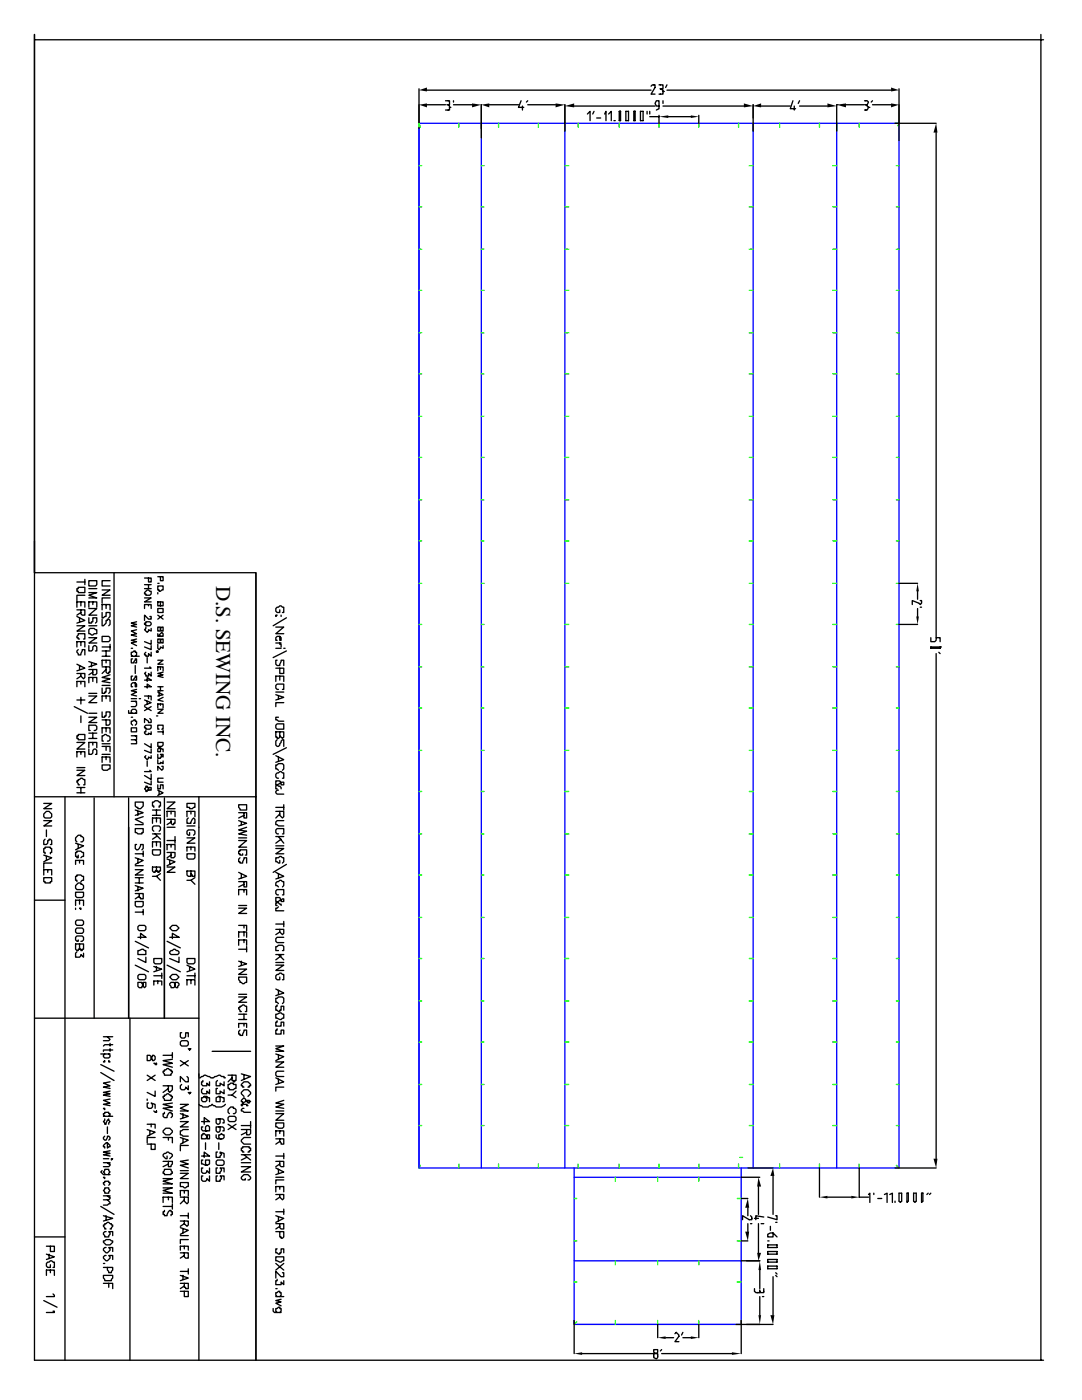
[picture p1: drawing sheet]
<svg xmlns="http://www.w3.org/2000/svg" width="216mm" height="279mm" viewBox="0 0 216 279" stroke-linecap="round" stroke-linejoin="round" font-family="sans-serif">
<defs><g id="words">
<text font-size="4.2" x="43.1" y="116.9" transform="rotate(90 43.1 116.9)">D.S. SEWING INC.</text>
</g></defs>
<path d="M83.6 24.6h95.8v208.5h-95.8zM83.6 24.6v208.5M96 24.6v208.5M112.7 24.6v208.5M150.3 24.6v208.5M167 24.6v208.5M114.6 233.1v31.2h33.3v-31.2M114.6 234.9h33.3M114.6 251.6h33.3" fill="none" stroke="#00f" stroke-width=".26"/>
<g fill="none" stroke="#0f0" stroke-width=".26">
<path d="M83.6 25.4v-.8l.3 .8M83.6 33.1h.5M91.5 24.6v.8M96 33.1h.6M99.5 24.6v.8M107.4 24.6v.8M112.7 33.1h.8M115.4 24.6v.8M123.6 24.6v.8M131.5 24.6v.8M139.4 24.6v.8M147.4 24.6v.8"/>
<path d="M149.5 33.1h.8M155.6 24.6v.8M163.5 24.6v.8M166.2 33.1h.8M171.4 24.6v.8M178.9 33.1h.5M179.4 24.6l-.3 .5M83.6 41.3h.5M83.6 49.7h.5M83.6 57.9h.5M96 41.3h.6M96 49.7h.6"/>
<path d="M96 57.9h.6M112.7 41.3h.8M112.7 49.7h.8M112.7 57.9h.8M149.5 41.3h.8M149.5 49.7h.8M149.5 57.9h.8M166.2 41.3h.8M166.2 49.7h.8M166.2 57.9h.8M178.9 41.3h.5M178.9 49.7h.5"/>
<path d="M178.9 57.9h.5M83.6 66.4h.5M83.6 74.6h.5M96 66.4h.6M96 74.6h.6M112.7 66.4h.8M112.7 74.6h.8M149.5 66.4h.8M149.5 74.6h.8M166.2 66.4h.8M166.2 74.6h.8M178.9 66.4h.5"/>
<path d="M178.9 74.6h.5M83.6 83.1h.5M83.6 91.3h.5M83.6 99.7h.5M96 83.1h.6M96 91.3h.6M96 99.7h.6M112.7 83.1h.8M112.7 91.3h.8M112.7 99.7h.8M149.5 83.1h.8M149.5 91.3h.8"/>
<path d="M149.5 99.7h.8M166.2 83.1h.8M166.2 91.3h.8M166.2 99.7h.8M178.9 83.1h.5M178.9 91.3h.5M178.9 99.7h.5M83.6 107.9h.5M83.6 116.4h.5M96 107.9h.6M96 116.4h.6M112.7 107.9h.8"/>
<path d="M112.7 116.4h.8M149.5 107.9h.8M149.5 116.4h.8M166.2 107.9h.8M166.2 116.4h.8M178.9 107.9h.5M178.9 116.4h.5M83.6 124.6h.5M83.6 133.1h.5M96 124.6h.6M96 133.1h.6M112.7 124.6h.8"/>
<path d="M112.7 133.1h.8M149.5 124.6h.8M149.5 133.1h.8M166.2 124.6h.8M166.2 133.1h.8M178.9 124.6h.5M178.9 133.1h.5M83.6 141.3h.5M83.6 149.8h.5M83.6 158h.5M96 141.3h.6M96 149.8h.6"/>
<path d="M96 158h.6M112.7 141.3h.8M112.7 149.8h.8M112.7 158h.8M149.5 141.3h.8M149.5 149.8h.8M149.5 158h.8M166.2 141.3h.8M166.2 149.8h.8M166.2 158h.8M178.9 141.3h.5M178.9 149.8h.5"/>
<path d="M178.9 158h.5M83.6 166.4h.5M83.6 174.6h.5M96 166.4h.6M96 174.6h.6M112.7 166.4h.8M112.7 174.6h.8M149.5 166.4h.8M149.5 174.6h.8M166.2 166.4h.8M166.2 174.6h.8M178.9 166.4h.5"/>
<path d="M178.9 174.6h.5M83.6 183.1h.5M83.6 191.3h.5M83.6 199.8h.5M96 183.1h.6M96 191.3h.6M96 199.8h.6M112.7 183.1h.8M112.7 191.3h.8M112.7 199.8h.8M149.5 183.1h.8M149.5 191.3h.8"/>
<path d="M149.5 199.8h.8M166.2 183.1h.8M166.2 191.3h.8M166.2 199.8h.8M178.9 183.1h.5M178.9 191.3h.5M178.9 199.8h.5M83.6 208h.5M83.6 216.4h.5M96 208h.6M96 216.4h.6M112.7 208h.8"/>
<path d="M112.7 216.4h.8M149.5 208h.8M149.5 216.4h.8M166.2 208h.8M166.2 216.4h.8M178.9 208h.5M178.9 216.4h.5M83.6 224.6h.5M83.9 232.6l-.3 .5M91.5 232.3v.8M96 224.6h.6M99.5 232.3v.8"/>
<path d="M107.4 232.3v.8M112.7 224.6h.8M114.6 239.2h.5M115.4 232.3v.8M122.8 234.9v.8M123.6 232.3v.8M131.2 234.9v.8M131.5 232.3v.8M139.4 232.3v.8M139.4 234.9v.8M147.1 239.2h.8M147.4 232.3v.8"/>
<path d="M147.6 231h.6M149.5 224.6h.8M155.6 232.3v.8M163.5 232.3v.8M166.2 224.6h.8M171.4 232.3v.8M178.9 232.6l.5 .5M178.9 224.6h.5M114.6 255.9h.5M114.6 247.6h.5M122.8 251.6v.8M131.2 251.6v.8"/>
<path d="M139.4 251.6v.8M147.1 255.9h.8M147.1 247.6h.8M115.1 263.8l-.5 .5M122.8 263.5v.8M131.2 263.5v.8M139.4 263.5v.8M147.9 263.5v.8"/>
</g>
<g fill="none" stroke="#000" stroke-width=".26">
<path d="M6.9 7.9h201.3M83.6 17.7v8M85.2 18h44.7M129.9 17.2l.3-.3h.5v.6l-.8 1.3h.8M131.5 16.9h.8v.8h-.5M131.8 17.7l.5 .3v.3M131.8 17.7h.2M132.3 18.3v.5h-.8M132.3 18.3h.3M133.1 18h44.7M133.1 16.9l-.3 .6M179.4 17.7v10.3"/>
<path d="M207.7 6.9v264.6M85.2 20.9h3.7M88.9 20.1h.8v.8h-.3M89.2 20.9h.2M89.4 20.9l.3 .3v.2M89.7 21.4v.6h-.8M89.7 21.4h.3M90.5 20.9h3.7M90.5 20.1v.3M96 20.9v6.6M97.6 20.9h5.9M104 20.1l-.5 1.3h1"/>
<path d="M104.2 21.2v.8M105.3 20.9h5.6M105.3 20.1l-.3 .3M112.7 20.9v5.3M114.6 21.2h16.1M117.2 22.8l.5-.6v1.9M118.5 22.2l-.2 .6M119.1 23.5h.8M120.6 22.8l.3-.6v1.9M121.4 22.8l.6-.6v1.9M122.5 24.1h.3M123.6 22.2h.2v1.9h-.2z"/>
<path d="M123.6 22.2h.2M124.9 22.2h.5v1.9h-.5zM126.5 22.2h.2v1.9h-.2zM126.5 22.2h.2M127.8 22.2h.5v1.9h-.5zM129.1 22.2v.6M129.6 23.3h1.9M129.6 22.2v.6M131.5 21.2h-.5l-.3-.6 .3-.5h.5v1.6l-.5 .3M131.5 23v1.6M132.3 21.2h16.1M132.3 20.1v.5"/>
<path d="M133.3 23.3h4.5M139.4 23v1.6M150.3 20.9v5.3M151.9 21.2h5.8M158.2 20.1l-.5 1.6h1M158.5 21.2v.8M159.5 21.2h5.6M159.5 20.1l-.2 .5M167.2 20.9h-.2v5.3M168.8 20.9h3.7M172.5 20.1h.5l.3 .3-.3 .5h-.2M172.8 20.9l.5 .5"/>
<path d="M172.8 20.9h.2M173.3 21.4l-.3 .6h-.5M173.3 21.4h.3M174.1 20.9h3.7M174.1 20.1l-.3 .3M178.6 24.6h8.2M186.8 26.5v100.8M15.3 117.5h.3v-.3h1.3v1.1h-1.3v-.3h-.3zM15.3 116.2h1.6M16.9 118.8h-1.6v1.1M16.9 115.6v1.1M17.7 115.9h1.6v.8l-.3 .2h-1.3z"/>
<path d="M17.7 118.3h1.6l-1.6 .5 1.6 .5h-1.6M17.7 117.5h1.6M20.4 117.7h1.6l-1.6 1.1h1.6M22 115.9h-1.6v1h1.6M22 119.3h-1.6v1.1M22.8 114.3v44.7M28.8 118.3l.6-.6h.2l.3 .3h.3v.5l-.3 .3h-.8v-.3h-.3zM28.8 115.4h1.4v.8h-.6v-.8M28.8 119.3h1.4l-1.4 .8h1.4M28.8 117.5h1.4M28.8 116.7h1.4M29.6 116.7v.8"/>
<path d="M31.5 116.9h1v.8l-.8 .3v-.3h-.2zM31.5 118.3v.2zM31.5 115.1h1v.8h-.5v-.8M31.5 116.4h.2M51.1 114.3v157.2v-157.2h-44.2v-107.4v264.6h201.3M179.4 116.4h3.7M183.1 118v1.6M183.6 119.9h.3v.5l-.3 .3-.2-.3-1.4-.5v.8M15.3 121.2v-1.1h1.6v1.1M15.3 121.7h1.6v1.1h-.5l-.3-.3v-.8M15.3 123l1.6 .8-1.6 .6M15.3 124.9h1.6l-1.6 1h1.6"/>
<path d="M15.3 129.1v-1h1.6v1M15.3 132.6l1.6 .7-1.6 .6M15.3 134.4h1.6v.8l-.2 .3-.6-.6v-.5M15.3 137.1v-1.1h1.6v1.1M15.3 139.7h1.6M15.6 129.6l-.3 .3 .3 .8h.5l.3-1.1h.5v1.1M15.9 127.5h-.3v-.2h-.3l.3-.8h1.3v1h-.2M15.9 123.3v.8M15.9 132.8v.8M16.1 120.1v.8M16.1 128.1v.8M16.1 136v.5"/>
<path d="M16.1 139.2v1.3M16.1 122.2l-.8 .6M16.1 134.9l-.8 .6M17.7 125.7l.3-.3h.8l.2 .3h.3v.8h-.5l-.3 .2-.8-.2zM17.7 121.2v-1.1h1.6v1.1M17.7 121.4h1.6l-1.6 1.4h1.6M17.7 123.3v1.1h.6v-.3h.2v-.8h.8v.8l-.3 .3M17.7 127.3h1.6l-1.6 1h1.6M17.7 128.9v1h.6l.2-.3v-.5l.3-.2h.2l.3 .2v.8h-.3M17.7 132l1.6 .6-1.6 .5M17.7 133.6h1.6v.8l-.3 .3h-.5v-1.1M17.7 136.3v-1.1h1.6v1.1"/>
<path d="M17.7 138.9h1.6l-1.6 1.3h1.6M17.7 124.9h1.6M17.7 138.4h1.6M18.3 132.3v.8M18.5 120.1v.6M18.5 135.2v.8M18.5 134.1l-.8 .6M20.4 127h1.3l.3 .3v.5l-.3 .3h-1.3zM20.4 121.7v-1h1.6v1M20.4 122.2v1.1l.8-.3v-.8h.8v.8l-.3 .3M20.4 123.6v1.3h.2l.6-.5v-.6h.2v-.2h.3l.3 .2v.8l-.3 .3M20.4 132.8v-1h1.6v1"/>
<path d="M20.4 133.1h1.6v1h-.3v.3h-.3l-.2-.3v-1M20.4 137.3v1.1h.5v-.3h.3v-.8h.8v.8l-.3 .3M20.4 140v-1.1h1.6v1.1M20.4 129.1h1.6M20.4 129.9h1.6M20.4 131h1.6M20.4 136.8h1.6M21.2 120.7v.7M21.2 129.9v1.1M21.2 131.8v.5M21.2 138.9v.5M21.2 133.6l-.8 .8"/>
<path d="M22 134.7l-1.6 .5 1.6 .3-1.6 .5 1.6 .3M22 128.6v1M26.2 129.4h.3zM26.2 131h1.6M26.2 139.4h1.1M26.2 140h1.1M26.5 131l-.3-.3v-.5h.3l.2-.3h.3v.3h.3v.5l-.3 .3M26.5 131.5h-.3v.8h.5l.3-.8h.3v.8h-.3M26.5 134.9h-.3v.8h.5l.3-.8h.3v.8h-.3M27 136.3v.8h.3v-.6l-.3-.2h-.5l-.3 .2v.6h.3M27 140l.3 .2v.6l-.3 .2h-.8M27 132.8v1.6"/>
<path d="M27.3 124.1l-1.1 .3 1.1 .2-1.1 .3 1.1 .2M27.3 125.7l-1.1 .2 1.1 .6-1.1 .2 1.1 .3M27.3 127.5l-1.1 .3 1.1 .3-1.1 .2 1.1 .6M27.3 137.6l-1.1 .2 1.1 .3-1.1 .5 1.1 .3M27.8 139.4h.2M28.8 124.4h.3v-.3h.8l.3 .3v.2l-.3 .3h-.8v-.3h-.3zM28.8 121.4v-.7h1.4v.7M28.8 135.7h1.4l-.8-.5v.8M28.8 137.1h1.4l-.8-.6v.8M28.8 138.9h1.4v.8M28.8 139.7l1.4 .5-1.4 .6M29.1 125.1v.3l-.3 .3 .6 .5 .2-.3v-.2l.6 .2v-.5"/>
<path d="M29.1 130.2l-.3 .2v.3h.3v.3h.5v-.6l.6 .6v-.8M29.1 134.1l-.3 .3 .3 .3v.2h.5v-.5l.6 .5v-.8M29.4 131.2v1.1M29.4 140v.5M29.6 120.7v.2M29.6 138.9v.5M29.9 123h.3v.6h-.6l-.8-.8v1M29.9 133.1l.3 .2h-1.4M30.2 127.8v.8l-1.4-.5M30.2 128.9v.7l-1.4-.5M31.2 129.9v.3h.3v-.3v.3M31.5 121.4h1v.8h-1z"/>
<path d="M31.5 125.1h.5v.6l.3 .2h.2v-.8h-.2l-.3 .3v.5h-.5zM31.5 127.5h.5v.6l.3 .2h.2v-.8h-.2l-.3 .3v.5h-.5zM31.5 126.5v.5h1v-.5l-.2-.3-.6 .5 .3 .3h.3M31.5 128.6v.8l.2 .2 .3-.2v-.3l.5 .3v-.5M31.5 131.8h1l-1 .8h1M31.5 133.9v-.8h1v.8M31.5 138.1l1 .5-1 .3M31.5 137.1h1M31.5 122.8l1 .8M31.5 137.8h1M31.7 138.1v.8M32 120.1v.8h.5v-.8h-1v.8h.5v-.2"/>
<path d="M32 133.1v.5M32 137.1v.7M32.5 134.1l-1 .3 1 .3-1 .2 1 .3M32.5 139.2l-1 .5 1 .3M32.5 122.8l-1 .8M55 122.8h.3l-.3 .2zM55 125.1h1.6l-1.6 1.4h1.6M55 133.3h1.6v1.1h-.8v-1.1M55 136v-1.1h1.6v1.1M55 138.6l1.6 .6-1.6 .5M55 129.4h1.1M55 128.3h1.1"/>
<path d="M55 138.1h1.6M55.3 131.8h-.3v.8l.3 .2h.5l.3-1h.5v1M55.6 137.6h-.3l-.3-.3v-.5l.3-.3h1.3v1.1h-.2M55.6 138.9v.5M55.8 121.7v.5h-.5l-.3-.2v-.6l.3-.2h.3l.2-.3 .8 .3v1h-.2M55.8 127v.8h.3v-.5l-.3-.3h-.5l-.3 .3v.5h.3M55.8 128.3v.3h.3v.5M55.8 134.9v.8M56.1 122.8v.2zM56.6 129.4h.3M57.1 123.3l-2.6 1.6M57.1 129.9l-2.6 1.3"/>
<path d="M179.4 124.6h3.7M183.1 121.4v1.6M183.6 121.2h.3M185.7 127.3v.8h.8l.3-.3v-.5h.8v.8M185.7 129.1h1.9v.3h-1.9zM186.8 130.4v100.8M187.3 130.2l.3 .2M187.6 129.1h.3M6.9 159h44.2M13 159v112.5M14.8 141l2.7 1.3M15.3 148.2h1.6l-1.6 1.3h1.6"/>
<path d="M15.3 151.1v-1.1h1.6v1.1M15.3 153.7h1.6l-1.6 1.1h1.6M15.3 153.2h1.6M15.3 157.2h1.6M15.3 158.2h1.6M15.6 146.6h1.3v1h-1.3v-.2h-.3v-.6h.3zM15.9 156.6h-.3l-.3-.8h.3v-.2h.3l.2-.3 .8 .3v1h-.2M16.1 142.9v1.3M16.1 150v.5M16.1 157.2v1M17.7 143.1h1.6l-1.6 1.1h1.6M17.7 149.2v-1h1.6v1"/>
<path d="M17.7 149.5v1h.6l.2-.2v-.5l.3-.3h.2l.3 .3v.7h-.3M17.7 142.3h1.6M17.7 146.3h1.6M17.7 147.4h1.6M18 145.8h-.3v-1.1h1.3l.3 .3v.5l-.3 .3h-.2M18.5 146.3v1.1M18.5 148.2v.5M18.8 159.3v43.9M20.4 152.7h1.6v.8h-.3l-.3 .2h-.8l-.2-.2zM20.4 142.1v1h.5v-.2h.3v-.8h.8v.8l-.3 .2M20.4 143.7h1.6v.8l-.3 .2h-.5v-1M20.4 146.3v-1h1.6v1"/>
<path d="M20.4 149h1.6v1M20.4 152.1v-1h1.6v1M20.4 148.4h1.6M20.4 150.5h1.6M20.6 147.9h-.2v-1.1h.2l.3-.2h.3l.8 .5v.5l-.3 .3h-.3M21.2 145.3v.7M21.2 149v.8M21.2 151.1v.5M25.7 141.8v.5h1.6M25.7 159.3v43.9M26.2 143.1h.3zM26.2 145.3h1.1v.7h-1.1z"/>
<path d="M26.2 146.8h1.1h-.3M26.5 142.3h-.3v-.5l.3-.2h.5l.3 .2v.5h-.3M26.5 144.7l-.3-.2v-.6h.3l.2-.2h.3v.2h.3v.6l-.3 .2M27 147.6l.3 .3v.5h-1.1M27.3 146.8v.8h-1.1M28.8 145l.3-.3h1.1v.6l-.3 .2h-.8v-.2h-.3zM28.8 148.4l1.4 .8v-.8M28.8 141l1.4 .8M29.1 156.9h.3v.3h.2v.5h.6v-.5h-.6v.5h-.2v.3h-.3v-.3l-.3-.3 .3-.2zM29.1 145.8v.2h-.3v.3l.3 .3h.5v-.3l.6 .3v-.6M29.1 150.8l-.3 .3 .6 .5 .2-.3v-.2l.6 .2v-.5M29.4 151.9v1"/>
<path d="M29.9 143.4l.3 .3v.5h-.6v-.3l-.8-.5v.8M29.9 153.7l.3 .3h-1.4M30.2 149.5v.8l-1.4-.5M30.2 154.5v1.1l-1.4-.8M30.2 155.8v.8l-1.4-.5M30.2 141l-1.4 .8M31.2 142.9h.3M31.5 148.2h1v.5l-.2 .3h-.8zM31.5 141.3v-.8h1v.8M31.5 141.6h1l-1 .7h1M31.5 150.5v.8h.5v-.2h.3v-.3l-.3-.3h.5v.6M31.5 151.6v.8h.5v-.3l.5 .3v-.5"/>
<path d="M31.5 156.6v.8h.5v-.8h.5v.8M31.5 157.7l1 .5-1 .6M31.5 146h1M31.7 145.5h-.2v-.8h1v.8h-.2M31.7 149.2l.3 .3v.5h-.5v-.5l.2-.3 .8 .3v.5M31.7 158v.5M32 140.5v.3M32.3 152.9h.2v.6l-.2 .2-.8-.8v.8M32.5 155.3h-1v.8h1M32.5 145.8v.8M32.8 159.3v43.9M39.7 159v44.2"/>
<path d="M55 150.8l1.6 .8-1.6 .5M55.3 144.5h1.3v1h-1.3l-.3-.2v-.6zM55.3 147.6l-.3 .3v.8l.3 .3h.3l.5-.8v-.3l.3-.3h.2v1.4M55.3 157.4h-.3v-.5l.3-.3 .8-.5h.5v.5h-.5l-.3-.8h-.8v.8l.8 .3 .3 .3v.2M55.6 143.1h-.6v.6h.3l.3 .2h1M55.6 153.7l-.3-.2h-.3v-.8h.3l.3-.3h.8l.2 .3v.8l-.2 .2M55.6 155.3h-.3l-.3-.3v-.5l.8-.5 .8 .3v1h-.2M55.6 157.7h-.3l-.3 .3v.2l.3 .3h1.3M55.6 151.1v.8M55.8 146v.8l.6 .6 .2-.3v-1.1h-1.6v1.1h.3v.3h.3l.2-.3v-.3M56.6 140.2h-1.6v.8M57.1 149.2l-2.6 1.3"/>
<path d="M6.9 179.7h6.1M8.7 162.5l.6-.6h.5l.5 .6v.5l-.2 .2h-1.1l-.3-.2zM8.7 175.2h1.6v.7h-.2v.3h-1.1v-.3h-.3zM8.7 160.3h1.6l-1.6 1.1h1.6M8.7 163.8h1.6l-1.6 1h1.6M8.7 170.7l1.6 .5-1.6 .8M8.7 174.6v-1h1.6v1M9 167.5l-.3 .2v.8h.6l.2-.2v-.6h.3v-.2h.3l.2 .2v.8h-.2M9 170.4v-.3h-.3v-.8h.3v-.2h1.1v.2h.2v.8h-.2v.3M9.3 165.6v1.4M9.3 170.9v.8M9.5 173.6v.5"/>
<path d="M10.3 172.2h-1.6v1.1M15.1 178.1h1.6v.8l-.3 .2h-1.1l-.2-.2zM15.1 168.3l1.6 .5-1.6 .8M15.1 172.5v-.8h1.6v.8M15.3 168l-.2-.3v-.5l.5-.5h.5v.3h.3l.3 .2v.5l-.3 .3h-.3M15.3 175.9v-.2h-.2v-.8h.2v-.3h.8l.3 .3h.3v.8h-.3l-.3 .2M15.6 176.2h.5v.3h.3l.3 .2v.6l-.3 .2h-1.1l-.2-.2v-.6zM15.6 170.7v.5h-.3v-.3h-.2v-.8h.2v-.2h.8l.3 .2h.3v.8h-.3l-.3 .3M15.6 168.5v.8M15.9 171.7v.5M15.9 179.7v.7M27 160.1h1.6v.8l-.6 .5h-.5v-.3h-.2l-.3-.2z"/>
<path d="M27 165.4h1.6v.8h-.3v.2h-.8l-.2-.2h-.3zM27 179.9h1.6v.8l-.3 .3h-1l-.3-.3zM27 161.7l1.6 .5-1.6 .5M27 171.2l1.6 .5-1.6 .8M27 173.6h1.6l-1.6 1h1.6M27 176.7l1.6 .6-1.6 .5M27 178.3h1.6v1.1h-.6v-.3h-.2v-.8M27 164.6h1.6M27 170.4h1.6M27 172.8h1.6M27 175.2h1.6M27 176.2h1.6"/>
<path d="M27.3 168.5h-.3v.8l.3 .3h.2l.3-.3 .2-.8h.6v.8l-.3 .3M27.5 161.9v.8M27.5 171.4v.8M27.5 177v.8M27.8 175.2v1M27.8 178.9l-.8 .5M28.6 163l-1.6 .5 1.6 .8M28.6 169.9v1M30.4 169.6h1.6v.8l-.3 .3h-1l-.3-.3zM30.4 164.3v-1.1h1.6v1.1M30.4 169.1v-1.1h1.6v1.1M30.4 161.7h1.6"/>
<path d="M30.4 162.7h1.6M30.4 166.4h1.6M30.7 161.1v-.2h-.3v-.8h.3l.3-.3h.5l.2 .3h.3v.8h-.3v.2M30.7 165.9l-.3-.3v-.5l.3-.3h1l.3 .3v.5l-.3 .3M31 166.4l1 1.1M31.2 173v.8h.3v.3h.2v-.3h.3v-.8h-1.6v.8l.3 .3h.3v-.3h.2v-.2M31.2 161.7v1M31.2 163.2v.8M31.2 168v.8M31.2 167l-.8 .5M31.2 174.9l.8 .8M32 174.4l-.8 .5h-.8"/>
<path d="M33.3 160.1h1.6l-1.6 1.3h1.6M33.3 163v-1.1h1.6v1.1M33.3 163.5h1.6v.8h-.2v.3h-.3l-.3-.3v-.8M33.3 169.6v-1.1h1.6v1.1M33.3 170.1h1.6v.8l-.2 .3h-.6v-1.1M33.3 171.4l1.6 .6-1.6 .8M33.3 173h1.6l-1.6 1.1h1.6M33.3 165.1h1.6M33.3 167.7h1.6M33.9 171.7v.8M34.1 161.9v.6M34.1 168.5v.6"/>
<path d="M34.1 164l-.8 .6M34.1 170.7l-.8 .5M34.9 167v1.3M37.3 160.3h1.6v.8h-.3l-.2 .3h-.6v-.3h-.5zM37.3 170.4h1.6v.8l-.3 .2h-1l-.3-.2zM37.3 163v-1.1h1.6v1.1M37.3 167.2h1.6l-1.6 1.1h1.6M37.3 169.9v-.8h1.6v.8M37.3 164.8h1.6M37.6 163.2l-.3 .3v.8h.8v-.3l.5-.8 .3 .3v.8h-.3M37.8 166.2v.5h-.2l-.3-.3v-.5l.3-.3h1l.3 .3v.5l-.3 .3M38.1 173.8v.6l.3 .2v.3h.5v-1.1h-1.6v.8l.3 .3h.5v-.5"/>
<path d="M38.1 161.9v.6M38.1 169.1v.5M38.1 175.7l.8 .8M38.9 175.2l-.8 .5h-.8M47.6 160.6h1.6v1.1h-1.3v-.3l-.3-.3zM47.6 162.2h1.6v1h-.5v-1M47.6 163.8l1.6 .5-1.6 .5M47.6 167.7h1.6l-1.6 1.4h1.6M47.6 174.1l1.6 .8-1.6 .5M47.6 175.9h1.6v1.1h-.5v-1.1M47.6 178.6v-1.1h1.6v1.1M47.6 167.2h1.6"/>
<path d="M47.9 171.2l-.3 .2v.6h.3v.2h.5l.3-1h.5v1M48.2 164v.6M48.2 174.4v.8M48.4 170.4v.3h-.5v-.3h-.3v-.5h.3v-.3h1.3v1.1h-.3M48.7 162.7l-1.1 .5M48.7 176.5l-1.1 .5M48.7 177.5v.6M49.2 165.1l-1.6 .5 1.6 .3-1.6 .5 1.6 .3M55 161.9h1.6v1.1l-.2 .2-.6-.5v-.8M55 169.3h1.6l-1.6 1.1h1.6M55 174.1l1.6 .8-1.6 .5M55 161.1h1.6"/>
<path d="M55 167h1.6M55 168.8h1.6M55.6 166.4h-.3l-.3-.2v-.6l.3-.2h1.3v1h-.2M55.6 177l-.3-.3h-.3v-.5l.8-.5 .8 .2v.8l-.2 .3M55.6 178.6h-.3l-.3-.3v-.5l.3-.3h1.3v1.1h-.2M55.6 174.4v.8M55.6 167l1 1.3M55.8 171.7v.5l-.8-.2v-.8h.6l.2-.3 .8 .3v.8l-.2 .2M55.8 162.5l-.8 .7M56.1 167.5l-1.1 .8M56.6 163.8h-1.3l-.3 .2v.6h.3l.3 .2h1M56.6 160.6v1.1"/>
<path d="M57.1 172.5l-2.6 1.6M15.1 181.2v.3zM15.1 183.9l.2-.3h1.1a.66 .66 0 0 1 0 1.1h-1.1l-.2-.3zM15.1 180.7v-1h1.6v1M15.3 185.2h1.1a.66 .66 0 0 1 0 1.1h-1.1l-.2-.3v-.5zM15.3 190l-.2 .2v.8h.8l.2-.2v-.3l.6 .5v-.8M15.6 187.6v.3h-.3l-.2-.3v-.5l.2-.3h1.1l.3 .3v.5l-.3 .3h-.3M15.9 181.2h.2v.3zM15.9 188.4v1h.2v.3h.3v-.3h.3v-1h-1.6v1l.2 .3h.3v-.3h.3v-.2M27 182h1.6M27 187.9l2.6 1.3M27 192.6l2.6 1.3"/>
<path d="M27.5 184.9l.3-.2h1a.66 .66 0 0 1 0 1h-1l-.3-.2zM27.5 189.7l.8-.3 .8 .3v.8h-1.6zM27.5 194.7l.3-.2h1a.66 .66 0 0 1 0 1h-1l-.3-.2zM27.5 196.1h.8v.2h.3v.5l.2 .3 .3-.3v-.7h-.5v.5l-.3 .2v.3h-.5l-.3-.3zM27.5 187.1h1.6l-1.1-.8v1M28.6 181.5v1.1M29.1 191v1.1l-1.6-.8M30.7 191.3h1.6v.8l-.3 .3h-1l-.3-.3zM30.7 192.9l1.6 .5-1.6 .5M30.7 196.6v-.8h1.6v.8M30.7 194.7h1.6M31.2 192.9v.8"/>
<path d="M31.5 195.8v.5M32.3 194.2v1.1M33.3 187.9l2.7 1.3M33.3 192.6l2.7 1.3M33.9 185.2l.5-.5h.8l.5 .5-.5 .5h-.8zM33.9 190l.2-.3 .8-.3 .8 .6v.2l-.2 .3h-1.4l-.2-.3zM33.9 195l.5-.5h.8l.5 .5-.5 .5h-.8zM33.9 187.1h1.8l-1.3-.8v1M34.1 196.1h.6l.2 .2v.5l.3 .3h.3v-.3l.2-.2v-.3l-.2-.2h-.6v.7l-.2 .3h-.6v-.3l-.2-.2v-.3zM35.7 191v1.1l-1.8-.8M37.3 191.3h1.6v.8l-.3 .3h-1l-.3-.3zM37.3 192.6l1.6 .8-1.6 .5"/>
<path d="M37.3 196.6v-1.1h1.6v1.1M37.3 194.7h1.6M37.8 192.9v.8M38.1 195.5v.8M38.9 194.2v1.1M47.6 195h1.6v1.1h-.3l-.2 .2-.8-.2v-.3l-.3-.3zM47.6 181.2h1.6l-1.6 1.1h1.6M47.6 184.7h1.6v1M47.6 187.1v-1.1h1.6v1.1M47.6 188.6v-1h1.6v1M47.6 191.8l1.6 .6-1.6 .5M47.6 193.4h1.6l-1.6 1.1h1.6"/>
<path d="M47.6 199h1.6l-1.6 1h1.6M47.6 180.7h1.6M47.6 189.4h1.6M47.6 198.4h1.6M48.2 191.8v.8M48.7 184.7v.5M48.7 186v.8M48.7 187.6v.5M49.2 188.9v1.1M55 185.5h1.6v.8l-.2 .2-.6-.5v-.5M55 192.6h1.6l-1.6 1.1h1.6M55 197.4l1.6 .8-1.6 .5"/>
<path d="M55 184.4h1.6M55 190.5h1.6M55 192.1h1.6M55.3 180.7h-.3v-.5h.3l.5-.5h.3l.3-.3h.2v.5h-.5l-.3-.8h-.8v.8h.3l.5 .5h.3v.3M55.6 181l-.3 .2h-.3v.6h1.6M55.6 189.7h-.6v-.8h.3l.3-.3h.8l.2 .3v.8h-.2M55.6 197.6v.8M55.6 190.5l1 1.1M55.8 195v.5h-.5l-.3-.2v-.6l.8-.5 .8 .3v1h-.2M55.8 186l-.8 .5M56.1 190.8l-1.1 .8M56.6 187.1h-1.3l-.3 .2v.6l.3 .2h1.3"/>
<path d="M56.6 183.9v1M6.9 203.2h32.8v11.6M20.1 210.3h1.9M20.1 212.5l2.7 1.3M20.1 214l2.7 1.6M20.6 211.9l.3-.2v.2zM20.6 206.9h1.9M20.9 210.3l-.3 .3v.3l.3 .2h.8l.3-.2v-.3l-.3-.3M21.4 206.9l.6 .5-.3 .3h-1.1M21.7 211.7l.3 .2h-.3zM22 215.9l-1.4 .3 1.4 .5-1.4 .3 1.4 .2M22 217.8l-1.4 .2 1.4 .3-1.4 .2 1.4 .3"/>
<path d="M22 219.3l-1.4 .3 1.4 .5-1.4 .3 1.4 .3M22 208.2v.6M22 209.3v.5M22.5 208.5h-1.6l-.3 .3M22.5 209.5h-1.9v.3M25.9 203.2v68.3M29.4 210.6h.5l.3 .3 .2 .8h.3l.3-.3v-.5l-.3-.3h-.3l-.2 .8-.3 .3h-.5zM29.4 219.3v.3zM29.4 214.6l1.6 1M30.7 212.2h.3v.3h.2v-.3v.3M31 217.8v1l-1.6-.8M31 214.6l-1.6 1"/>
<path d="M32.5 213.8h.3v-.3l.8-.2 .3 .2h.2v.3h.3v.2l-.3 .3v.3h-1.3zM32.5 218.8h.3v-.3l.8-.2 .3 .2h.2v.3h.3v.3l-.3 .2v.3h-1.3zM32.5 216.7h1.9v.8l-.5 .5-.3-.2v-1.1M32.5 210.6h1.9M33.6 217.2l-1.1 .8M34.4 211.4l-1.9 .3 1.9 .5-1.9 .3 1.9 .5M34.4 210.1v1M36 208l.2-.3h1.1l.3 .3v.5l-.3 .3h-1.1l-.2-.3zM36 211.7l1.6 1M36.2 206.1h-.2v.8l.2 .3h.6l.2-.3v-.8h.6v.8M36.2 216.4l-.2 .3v.5l.2 .3h.6l.2-.3v-.2l.6 .5v-.8M37.3 214.8l.3 .3v.8h-.6l-1-1.1v1.1"/>
<path d="M37.6 209.3l.2 .2 .3-.2h-.3v.2M37.6 218l.2 .3 .3-.3h-.3v.3M37.6 211.7l-1.6 1M39.7 215.1h.3l.7-.5 1.1 .2a.66 .66 0 0 0 1.1 0l1-.2 .3 .2h.5v.3h.3M39.7 214.3v57.2M40.5 215.6v.3h-.3v.5l.3 .3h.8v-.5l.5 .5v-.8M40.5 217.2l-.3 .3v.5l.3 .3h.8v-.5l.5 .5v-.8M40.7 218.8l.3 .3h.3v.5l-.3 .3h-.5l-.3-.3v-.5h.3l.2-.3h.6l.2 .3h.3v.8M42.3 209.8h7.7M43.4 215.6l-.3 .3v.8h.8v-.5l.8 .5v-.8M43.4 217.2h-.3v1.1h.8v-.5l.8 .5v-.8M43.7 218.8l.2 .3v.8h-.8v-.8l.6-.3 1 .3v.8h-.3"/>
<path d="M45.5 216.4h.3l.2-.2h.6v.2h.5v.8h-.3l-.2 .3h-.8v-.3h-.3zM45.5 214.6h1.6v1h-.3v.3h-.2v-.3h-.3v-1M46.3 215.1l-.8 .8M46.3 218.5l.8 .6M47.1 217.8l-.8 .7h-.8M47.6 205.1v-.8h1.6v.8M47.6 202.4h1.6M47.6 203.5h1.6M47.9 205.6l-.3 .2v.6h.3v.2h.5l.3-1h.5v1M48.2 201.9h-.3l-.3-.8h.3v-.3h.3l.2-.2 .8 .2v1.1h-.3M48.2 214.3l1.8 .5-1.8 .8M48.7 217h-.3v-.3h-.2v-.3l.5-.5h.8l.5 .5v.3h-.3v.3h-.2"/>
<path d="M48.7 218.8l-.5-.5v-.3l.5-.5h.8l.5 .5v.3l-.5 .5M48.7 202.4v1.1M48.7 204.3v.5M48.7 214.6v.8M55 202.4l1.1-.3 .3 .3h.2v.8h-.2l-.3 .3-1.1-.3zM55 208.8h1.6l-1.6 .5 1.6 .5h-1.6M55 210.3l1.6 .6-1.6 .8M55 211.9h1.6l-1.6 1.1h1.6M55 215.1l1.6 .8-1.6 .5M55.3 200.6v.2h-.3v.8l.8 .3v-.3h.3v-.8h.5v.8M55.3 203.7v.3h-.3v.8h1.1v-.8h.5v.8M55.3 205.3v.3h-.3v.8h1.1v-.8h.5v.8"/>
<path d="M55.6 200.3l-.3-.3h-.3v-.8h.3l.3-.2h.8l.2 .2v.8l-.2 .3M55.6 210.6v.8M55.6 215.4v.8M56.6 213.8h-1.3l-.3 .2v.6l.3 .2h1.3M56.6 217h-1.6v.8M56.6 219.6l-1.6 .5 1.6 .3-1.6 .5 1.6 .3M20.4 233.6l-.3 .3 .5 .5h1.4M20.6 221.2h.3v.3zM20.6 234.9h.3v.3zM20.6 232h1.4M20.6 222.8h1.9M20.6 231.2h1.1"/>
<path d="M20.6 238.7h1.4M20.9 237.1h.8v.2l.3 .3-.3 .3v.2h-.8v-.2l-.3-.3 .3-.3zM20.9 222.8l-.3-.3v-.3h.3v-.2h.8v.2h.3v.3l-.3 .3M20.9 223.3v.3l-.3 .2 .3 .3v.3h.3v-.3l.5-.8v.3l.3 .2-.3 .3v.3M20.9 226.7l-.3 .3v.3l.3 .2h.3l.2-.8h.3l.3 .3v.3l-.3 .2M20.9 234.4v-.2l-.3-.3 .3-.3v-.2h.8v.2l.3 .3-.3 .3v.2M20.9 236.5l-.3-.2v-.3h.3v-.3h.8v.3h.3v.3l-.3 .2M21.4 228.1v1l.3-.2h.3v-.3l-.6-.5h-.2l-.6 .5v.3h.3v.2M21.4 232l.3 .3h.3v.3l-.3 .2h-1.1M21.4 238.7l.3 .2h.3v.3l-.3 .2h-1.1M21.4 239.4l.6 .6v.2h-.3l-.3 .3h-.8M21.4 224.9v1.3"/>
<path d="M22 229.7l-1.4 .2 1.4 .3-1.4 .3 1.4 .2M22.2 231.2h.3l-.3 .3zM29.4 224.4h1.6v.8M29.4 225.4l1.6 .6-1.6 .7M29.4 228.3h1.6v1.1h-.8v-1.1M29.6 220.1h-.2v.8l.2 .3h.6l.2-.3v-.5l-.2-.3 .8 .3v.8M29.9 225.7v.8M30.2 224.4v.5M30.7 221.7l.3 .3h.2v-.3v.3M31 227h-1.6v1.1M32.5 225.7l.6-.5h.8l.5 .5v.3l-.5 .5h-.8l-.6-.5zM32.5 227h1.9v1.1"/>
<path d="M32.5 231.8h1.9v.5l-.3 .3v.2h-.5v-1M32.5 235.2h1.9l-1.9 .5 1.9 .6h-1.9M32.5 237.1h1.9l-1.9 .5 1.9 .5h-1.9M32.5 240v-1.1h1.9v1.1M32.8 233.4h1.3l.3 .8h-.3v.2h-1.3v-.2h-.3zM32.8 222v.2h-.3v.6l.3 .2h.5l.3-.8 .3-.2h.2v.2h.3v.6l-.3 .2M33.3 230.7v.5h-.2l-.6-.5v-.2l.8-.6 .8 .3 .3 .3v.2l-.5 .5M33.6 227v.5M33.6 238.9v.5M33.6 232.3l-1.1 .5M34.4 220.1l-1.9 .3 1.9 .5-1.9 .3 1.9 .5M36 236h1.6v.8h-.3l-.3 .3h-.2l-.3-.3h-.5z"/>
<path d="M36 220.4h1.6l-1.6 .8 1.6 .5h-1.6M36 222.2l1.6 .6-1.6 .5M36 223.8h1.6l-1.6 1.1h1.6M36 227l1.6 .5-1.6 .8M36 234.2h1.6l-1.6 1h1.6M36 238.7v-1.1h1.6v1.1M36 238.9h1.6v1.1l-.3 .2-.5-.5v-.8M36 233.6h1.6M36.5 222.2v.8M36.5 227.3v.8M36.8 237.6v.5M36.8 239.4l-.8 .8"/>
<path d="M37.6 225.4h-1.1l-.3 .3h-.2v.8h.2l.3 .2h1.1M37.6 228.6h-1.6v1.1M37.6 231.5l-1.6 .3 1.6 .5-1.6 .3 1.6 .5M39.7 220.4l.8 .5h1l.8-.5 .8 .5h1.1l.8-.5M40.2 226.5h.3v-.3h.2l.6 .5v.6h.5v-.8h-.5v.5l-.3 .3h-.8zM40.2 223.8h1.6l-1.1-.8v1.4M40.2 230.7h1.6l-1.1-.8v1.1M40.5 224.9h-.3v.5l.3 .3h1.3v-.8l-.3-.3h-.2l-.3 .3v.8h.3M40.5 231.5h-.3v.8l.8 .3 .8-.3v-.8h-.8v.8l.3 .3M40.5 233.1h-.3v.8l.3 .3h.5l.3-.3v-.3l.5 .6v-1.1M40.5 234.7h-.3v.8l.3 .2h.5l.3-.2v-.3l.5 .5v-1M41 228.1v1.3"/>
<path d="M43.1 231.8l.3-.3h1a.66 .66 0 0 1 0 1.1h-1l-.3-.3zM43.1 226.5v.5l.3 .3h1l.3-.3v-.5h-.3l-.2-.3-.3 .3h-.2v.5l.2 .3h.3M43.4 229.9h-.3v1.1h.8v-.3l.3-.2v-.3h-.3v-.3l.8 .3v.8M43.4 233.1h-.3v1.1h.8v-.3l.3-.3v-.2l-.3-.3h.8v.8M43.4 234.7h-.3v1h.8v-.2l.3-.3v-.3l-.3-.2h.8v.8M43.7 223.3h.2v.8l-.2 .3h-.3l-.3-.3v-.8h1.3l.3 .3v.5h-.3M43.7 224.9h.2v.8l-.2 .3h-.3l-.3-.3v-.8h1.3l.3 .3v.5h-.3M43.7 228.1v1.3M45.5 223l.3-.2h1l.3 .2v.6l-.3 .2h-1l-.3-.2zM45.5 224.4l1.6 1M45.8 222.2l-.3-.2v-.5l.5-.6h.6v.3h.2l.3 .3v.5l-.3 .2h-.2M47.1 224.4l-1.6 1"/>
<path d="M48.2 225.4h1.8v.8l-.3 .3h-.5v-1.1M48.2 232.8h1.8l-1.8 1.1h1.8M48.2 224.6h1.8M48.2 230.5h1.8M48.2 232h1.8M48.4 220.7h-.2v-.3h.2v-.3l.8-.5h.5l.3 .3h-.3v.2h-.2v-.2h-.3l-.5-.8-.5 .5v.3h.2v.2l.3 .3h.5l.3 .3h-.3M48.7 221.2h-.3l-.2 .3v.2h.2l.3 .3h1.3M48.7 229.9h-.3v-.2h-.2v-.6h.2v-.2h1.3v.2h.3v.6h-.3v.2h-.2M48.7 230.5l1.3 1M48.9 235.2v.3h-.5l-.2-.3v-.3l.5-.5h.8l.5 .5v.3l-.3 .3h-.2M49.2 226l-1 .5M49.2 231l-1 .5"/>
<path d="M50 227h-1.3l-.5 .5v.3l.5 .5h1.3M50 223.8v1.4M55 224.1h1.6v.8l-.2 .3h-.8l-.3-.3h-.3zM55 222.2h1.6l-1.6 1.4h1.6M55 226.7v-1h1.6v1M55 227.3h1.6v1h-.5v-.2l-.3-.3v-.5M55 231.8h1.6v1h-.5l-.3-.2v-.8M55 233.1l1.6 .8-1.6 .5M55 237.9v-1.1h1.6v1.1M55 238.4h1.6v.8l-.2 .2-.6-.5v-.5M55 234.9h1.6M55 230.7h1.6"/>
<path d="M55 221.7h1.6M55.6 233.4v.8M55.8 225.7v.5M55.8 236.8v.5M55.8 227.8l-.8 .5M55.8 232.3l-.8 .5M55.8 238.9l-.8 .5M56.6 235.5h-1.6v.8M56.6 230.2v1M147.9 234.9h3.7M147.9 239.2h1.3M149.2 233.1h5.1"/>
<path d="M151.3 236.8v5.6M154.3 234.7v7.7M163.5 233.1v5.8M165.1 238.9h4.8M171.4 233.1v5.8h1.9M173.3 238.4l.3-.3v1.9M174.4 238.1v.3M175.2 239.2h.7M176.5 238.4l.5-.3v1.9M177.5 238.4l.6-.3v1.9M178.6 233.1h8.2M178.6 239.7v.3"/>
<path d="M179.4 238.1h.5v1.6l-.2 .3-.3-.3zM181 238.1h.2v1.6l-.2 .3zM181 238.1h.2M182.3 238.1h.5v1.6l-.2 .3-.3-.3zM183.9 238.1h.2v1.6l-.2 .3zM183.9 238.1h.2M185.2 238.1l-.3 .3M185.7 238.1l-.2 .3M6.9 246.9h6.1M8.7 259.6l2.7 1.3M9.3 248.7h1.5v1.1h-.7v-1.1M9.3 250.3l1.5 .5-1.5 .6"/>
<path d="M9.3 254.5v-1h1.5v1M9.8 250.3v.8M10.1 252.4v.5h-.6l-.2-.2v-.6l.8-.5 .7 .3v1h-.2M10.1 253.5v.5M10.6 258.2l.2 .3v.3h-1.5M20.1 240.8l2.7 1.6M20.6 247.6h.3l.3-.2h.8l.2 .2h.3v.3l-.5 .5h-.8l-.6-.5zM20.6 252.1h.3zM20.6 254.5h1.9v.6l-.3 .2v.3h-1.3v-.3l-.3-.2zM20.6 242.6l1.9 .6-1.9 .5M20.6 252.9h1.9v.6l-.3 .2v.3h-.5v-.3l-.3-.2v-.6M20.6 256.1h1.9v1.1"/>
<path d="M21.2 245.3h-.3l-.3-.8h.3v-.3h.3l.2-.3h.3l.3 .3h.2v.3h.3l-.3 .8h-.2M21.2 245.8h-.3l-.3 .3 .3 .8h.8v-.3l.3-.3v-.2l-.3-.3h.8v.8M21.2 249h-.3l-.3 .2v.3l.6 .5h.2l.6-.5v-.3l-.3-.2h.8v.8M21.2 250.6h-.3l-.3 .2v.3l.6 .5h.2l.6-.5v-.3l-.3-.2h.8v.8M21.2 242.6v.8M21.7 256.1v.8M32.5 240.8h1.9M32.8 241.6v.2h-.3v.6h.3v.2h.5l.3-.8 .3-.2h.2v.2h.3v.6h-.3v.2M34.4 240.2v1.1M36 243.7h1.6v.8l-.3 .2-.5-.5v-.5M36 245l1.6 .5-1.6 .8M36 249.5v-.8h1.6v.8"/>
<path d="M36 250h1.6v1.1h-.6l-.2-.3v-.8M36 254.5l1.6 .6-1.6 .5M36 256.1h1.6v1.1h-.6v-.3h-.2v-.8M36 257.7h1.6v1.1h-.8v-1.1M36 242.6h1.6M36 246.6h1.6M36 253.7h1.6M36.5 245.3v.8M36.5 254.5v.8M36.8 248.7v.5M36.8 244.2l-.8 .5M36.8 250.6l-.8 .5"/>
<path d="M36.8 256.6l-.8 .6M37.6 247.4h-1.6v.8M37.6 242.1v1.1M37.6 253.2v1.1M55 250.8h1.6v.8h-.2l-.3 .3-1.1-.3zM55 257.2h.3zM55 242.6l1.6 .6-1.6 .7M55 244.2h1.6v1.1h-.5l-.3-.3v-.8M55 245.8h1.6v1.1l-.2 .2h-.3v-.2h-.3v-1.1M55 258.8h1.6M55 241.8h1.6M55 252.1l1.6 1.4"/>
<path d="M55.3 249.2h-.3v.8l.8 .3v-.3h.3v-.8h.5v.8M55.3 255.3v.3h-.3v.8h1.1v-.5l.5 .5v-.8M55.3 258.8l-.3-.3v-.5h.3l.3-.3h.2v.3h.3v.5l-.3 .3M55.6 242.9v.8M55.8 244.7l-.8 .6M56.1 259.3l-1.1 .3 1.1 .2-1.1 .3 1.1 .5M56.4 254h.2v.8h-.5l-1.1-1.1v1.4M56.6 241.3v1.1M56.6 252.1l-1.6 1.4M147.9 247.6h1.3M147.9 251.6h3.7M149.2 241v1.6"/>
<path d="M149.2 244.2v1.6M149.8 242.6l.2 .3v.5h-.5l-1.3-.8v.8M149.8 244.2h.2M150.5 257.2v.5l.3 .3h.3M150.5 243.2h.8M151.1 258h.2M151.3 244.2v5.8M151.6 257.7v.3h-.5M151.6 253.5v3.7M151.6 257.4v.3M151.6 258.8v3.7M151.9 244.2h.5"/>
<path d="M152.1 258.8h.3M152.4 257.2v.8h-.8v-.3M152.4 242.9l-1.6-.3v.8M153.2 248.4h1.8v.6h-1.8zM153.2 249.8h1.8v.5h-1.8zM153.2 251.4h1.8v.5h-1.8zM153.2 252.7h1.8v.5h-1.8zM153.2 247.6h.3M153.7 244.7v.8M154.3 246.1v.8h-1.1v-.6l.5-.2h.6l.7 .8M154.3 254.8v7.7M154.8 242.6h.2v.8l-1.8-.5"/>
<path d="M154.8 243.9h.2M154.8 254l.2 .3M154.8 254.5l.2 .3M10.6 261.7h.2v.2h-1.5M54.5 261.1v.6l.3 .2h1.3M55.3 261.9l-.3-.2v-.6h.3l.3-.2h.2v.2h.3v.6l-.3 .2M114.6 263.5v6.6M116.2 270.1h14.2M130.4 269.3h.8v.6l-.2 .2-.6-.2zM130.4 270.1h.8v.8l-.2 .3-.6-.3zM131.2 264.3v2.7M132 270.1h14"/>
<path d="M132 269.3l-.2 .3M132.8 267h1.6M134.7 266.2l.2-.3 .6 .5v.3l-.8 1.1h.8M136.3 267h1.5M136.3 265.9l-.3 .5M139.4 264.3v2.7M146.8 264.3h7.5M147.9 263.5v6.6"/>
</g>
<g fill="#000">
<path d="M83.6 18l1.6-.5v.8zM177.8 17.5l1.6 .5-1.6 .3zM83.6 20.9l1.6-.3v.8zM94.2 20.6l1.8 .3-1.8 .5zM96 20.9l1.6-.3v.8zM110.9 20.6l1.8 .3-1.8 .5zM112.7 21.2l1.9-.6v.8zM131.5 23.3l1.8-.3v.5zM137.8 23l1.6 .3-1.6 .2zM148.4 20.6l1.9 .6-1.9 .2zM150.3 21.2l1.6-.6v.8zM165.1 20.6l1.9 .6-1.9 .2z"/>
<path d="M167 20.9l1.8-.3v.8zM177.8 20.6l1.6 .3-1.6 .5zM186.8 24.6l.3 1.9h-.8zM183.1 116.4l.3 1.6h-.6zM182.8 123h.6l-.3 1.6zM151.3 234.9l.6 1.9h-.8zM154.3 233.1l.2 1.6h-.8zM163.5 238.9l1.6-.2v.5zM169.9 238.7l1.5 .2-1.5 .3zM186.3 231.2h.8l-.3 1.9zM149.2 239.2l.3 1.8h-.8zM148.7 245.8h.8l-.3 1.8z"/>
<path d="M151.6 251.6l.3 1.9h-.6zM151.1 250h.8l-.6 1.6zM114.6 270.1l1.6-.2v.5zM131.2 267l1.6-.3v.5zM137.8 266.7l1.6 .3-1.6 .2zM146 269.9l1.9 .2-1.9 .3zM151.3 262.5h.6l-.3 1.8zM153.7 262.5h.8l-.2 1.8z"/>
</g>
<use href="#words"/>
</svg>
